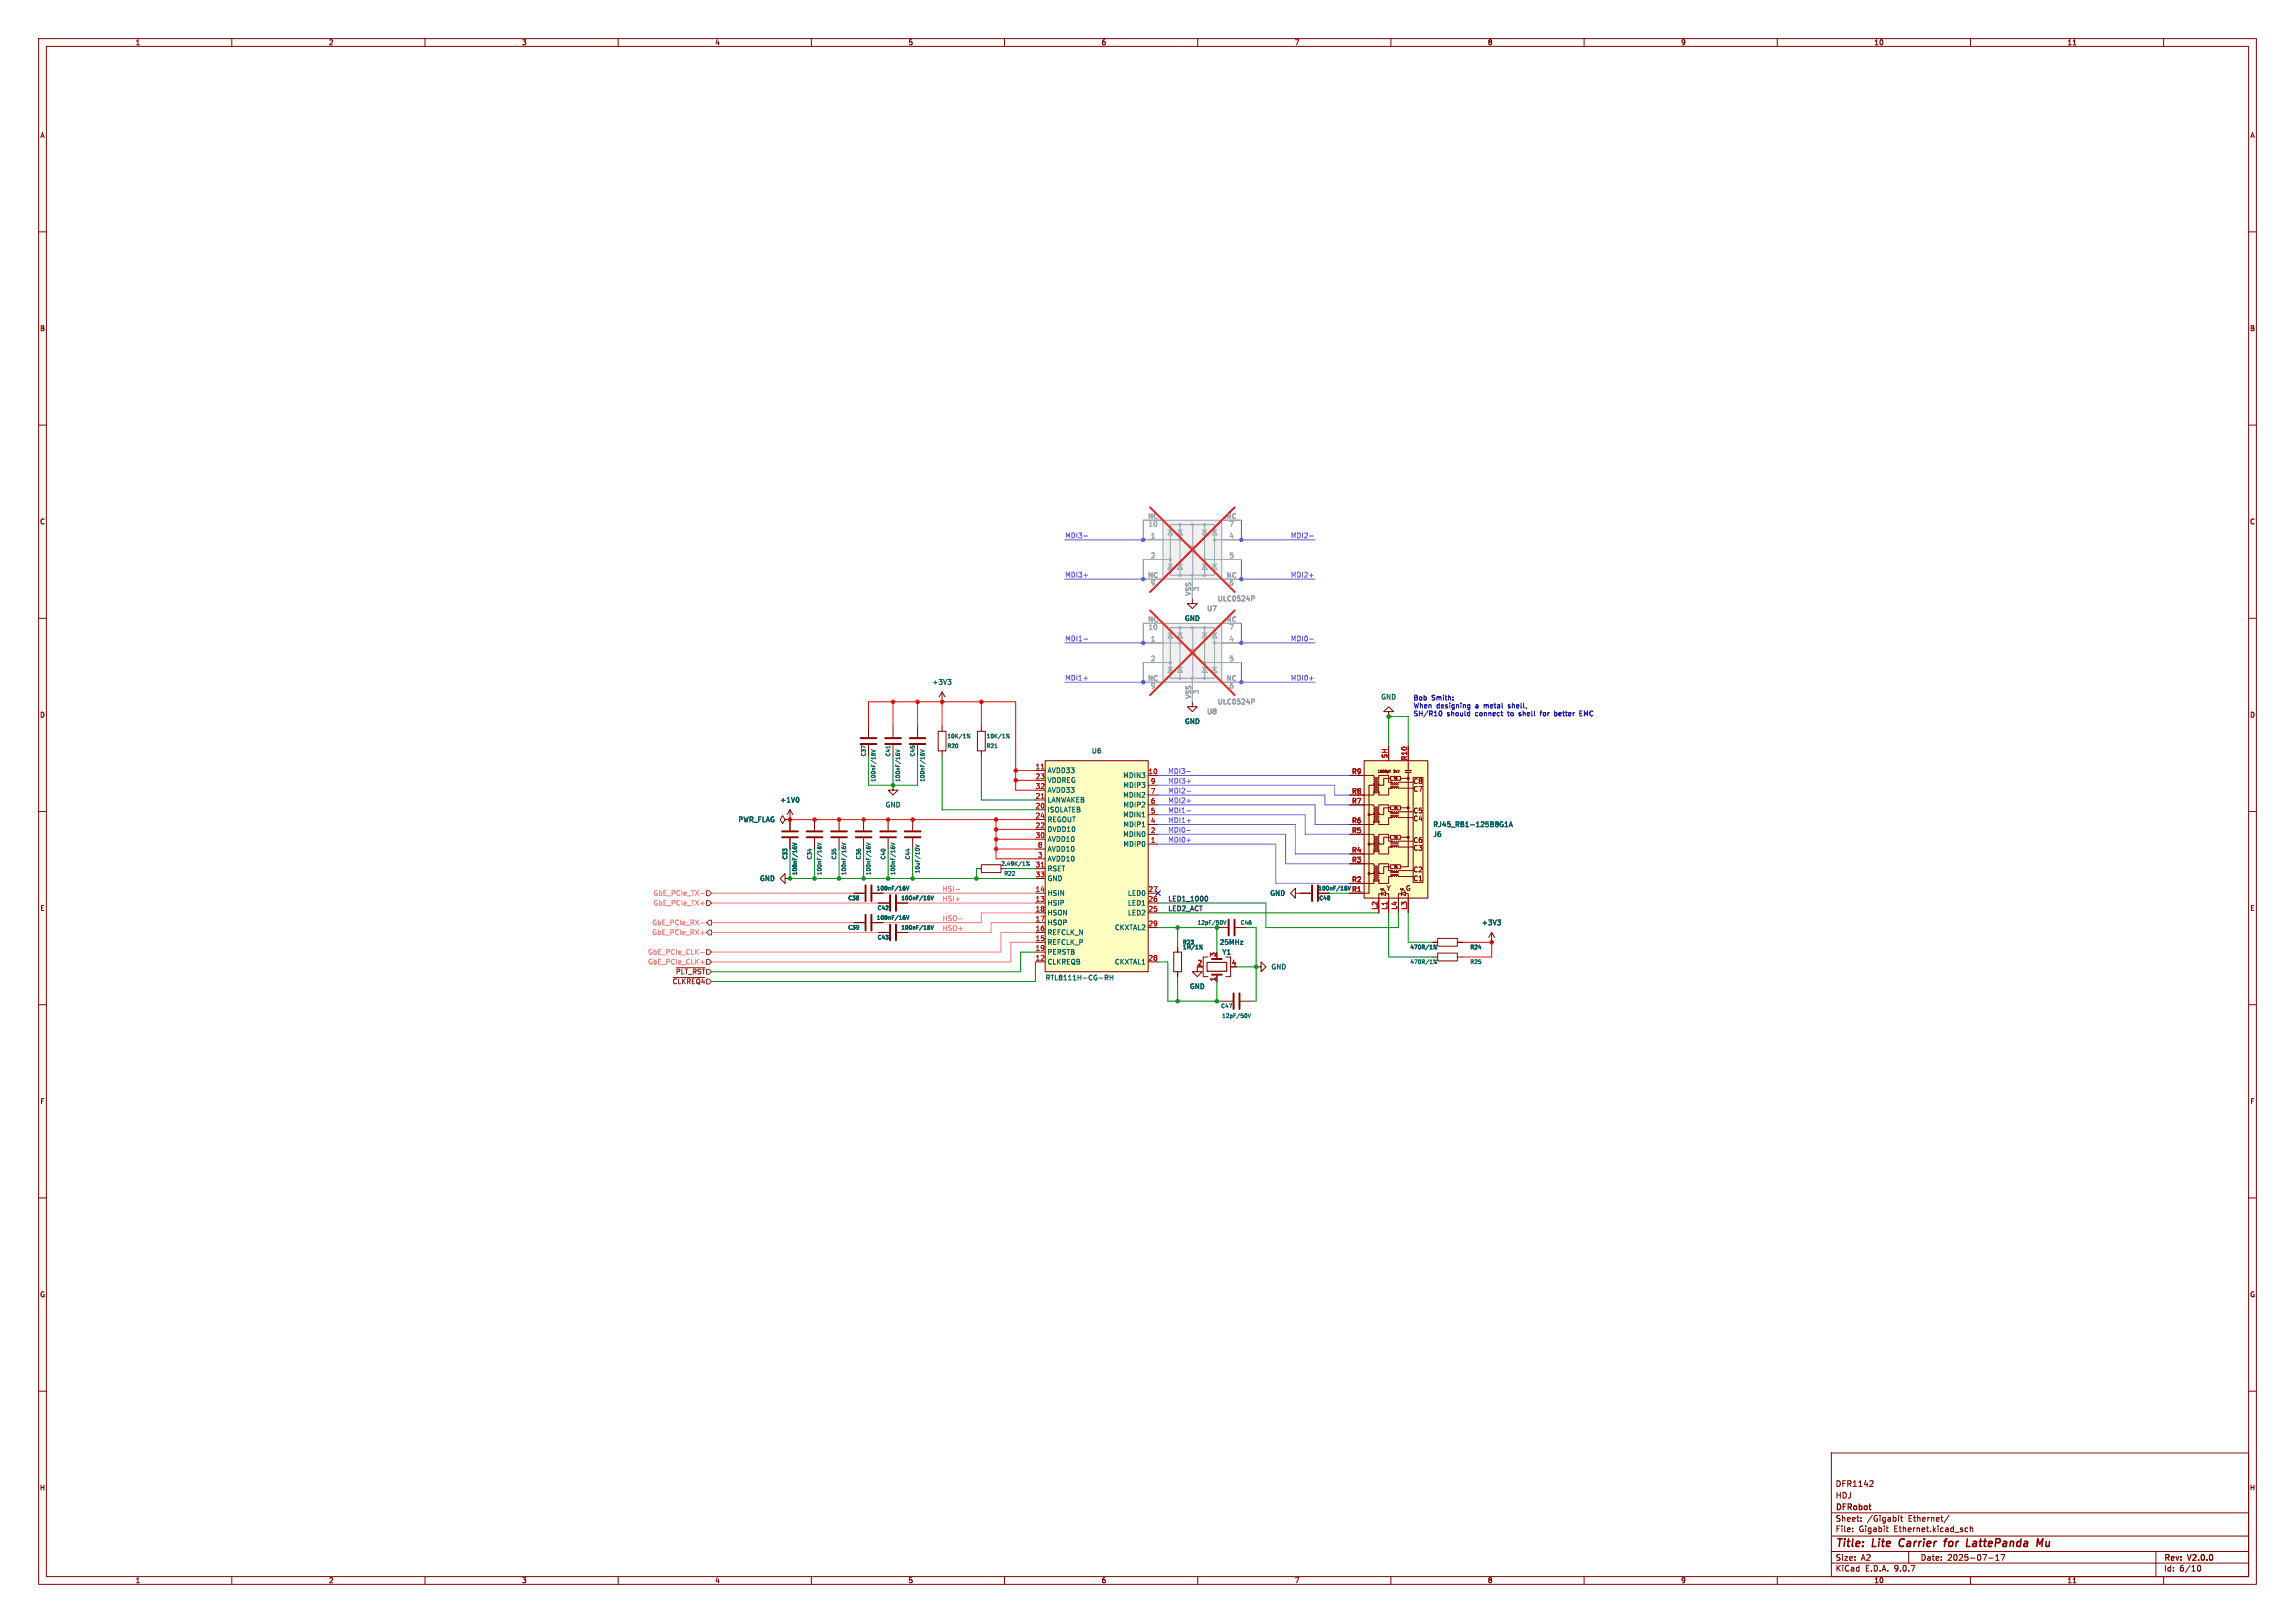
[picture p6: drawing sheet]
<svg xmlns="http://www.w3.org/2000/svg" width="594mm" height="420mm" viewBox="0 0 594 420" stroke-linecap="round" stroke-linejoin="round" font-family="sans-serif">
<defs><g id="words">
<g font-size="2.8" fill="#840000">
<text x="475" y="400.9">Title:</text>
<text x="484.7" y="400.9">Lite</text>
<text x="492.4" y="400.9">Carrier</text>
<text x="504.9" y="400.9">for</text>
<text x="511.4" y="400.9">LattePanda</text>
<text x="530.4" y="400.9">Mu</text>
</g>
<g font-size="2.1" fill="#840000">
<text x="475" y="388">HDJ</text>
<text x="475" y="385">DFR1142</text>
<text x="475" y="394">Sheet:</text>
<text x="475" y="391.2">DFRobot</text>
<text x="483.2" y="394">/Gigabit</text>
<text x="494" y="394">Ethernet/</text>
<text x="475" y="396.7">File:</text>
<text x="481.1" y="396.7">Gigabit</text>
<text x="490.2" y="396.7">Ethernet.kicad_sch</text>
<text x="475" y="406.9">KiCad</text>
<text x="475" y="404.1">Size:</text>
<text x="481.7" y="404.1">A2</text>
<text x="482.7" y="406.9">E.D.A.</text>
<text x="490.3" y="406.9">9.0.7</text>
<text x="497" y="404.1">Date:</text>
<text x="504" y="404.1">2025-07-17</text>
<text x="560" y="404.3">Rev:</text>
<text x="560" y="406.9">Id:</text>
<text x="564.1" y="406.9">6/10</text>
<text x="566.4" y="404.3">V2.0.0</text>
</g>
<g font-size="1.8" fill="#840000">
<text x="35" y="11.9">1</text>
<text x="85" y="11.9">2</text>
<text x="135" y="11.9">3</text>
<text x="185" y="11.9">4</text>
<text x="235" y="11.9">5</text>
<text x="285" y="11.9">6</text>
<text x="335" y="11.9">7</text>
<text x="385" y="11.9">8</text>
<text x="435" y="11.9">9</text>
<text x="485" y="11.9">10</text>
<text x="535" y="11.9">11</text>
<text x="10.3" y="35.9">A</text>
<text x="582.3" y="35.9">A</text>
<text x="10.3" y="85.9">B</text>
<text x="582.3" y="85.9">B</text>
<text x="10.3" y="135.9">C</text>
<text x="582.3" y="135.9">C</text>
<text x="10.3" y="185.9">D</text>
<text x="582.3" y="185.9">D</text>
<text x="365.7" y="203">C8</text>
<text x="365.7" y="205.1">C7</text>
<text x="365.7" y="212.7">C4</text>
<text x="365.7" y="210.7">C5</text>
<text x="365.7" y="220.3">C3</text>
<text x="365.7" y="218.3">C6</text>
<text x="365.7" y="225.9">C2</text>
<text x="358.8" y="230.7">Y</text>
<text x="363.8" y="230.7">G</text>
<text x="365.7" y="228.2">C1</text>
<text x="10.3" y="235.9">E</text>
<text x="582.3" y="235.9">E</text>
<text x="10.3" y="285.9">F</text>
<text x="582.3" y="285.9">F</text>
<text x="10.3" y="335.9">G</text>
<text x="582.3" y="335.9">G</text>
<text x="10.2" y="385.9">H</text>
<text x="582.2" y="385.9">H</text>
<text x="35" y="409.9">1</text>
<text x="85" y="409.9">2</text>
<text x="135" y="409.9">3</text>
<text x="185" y="409.9">4</text>
<text x="235" y="409.9">5</text>
<text x="285" y="409.9">6</text>
<text x="335" y="409.9">7</text>
<text x="385" y="409.9">8</text>
<text x="435" y="409.9">9</text>
<text x="485" y="409.9">10</text>
<text x="535" y="409.9">11</text>
</g>
<g font-size="1.8" fill="#989898">
<text x="297" y="134.4">NC</text>
<text x="317.4" y="134.4">NC</text>
<text x="297" y="149.6">NC</text>
<text x="317.4" y="149.6">NC</text>
<text x="308.4" y="154.3" transform="rotate(-90 308.4 154.3)">VSS</text>
<text x="315.1" y="155.8">ULC0524P</text>
<text x="297" y="161">NC</text>
<text x="312.3" y="158.3">U7</text>
<text x="317.4" y="161">NC</text>
<text x="297" y="176.3">NC</text>
<text x="317.4" y="176.3">NC</text>
<text x="308.4" y="180.9" transform="rotate(-90 308.4 180.9)">VSS</text>
<text x="312.3" y="185">U8</text>
<text x="315.1" y="182.5">ULC0524P</text>
</g>
<g font-size="1.8" fill="#aaa">
<text x="297.1" y="136.6">10</text>
<text x="318.1" y="136.6">7</text>
<text x="297.7" y="139.4">1</text>
<text x="318.1" y="139.4">4</text>
<text x="297.7" y="144.5">2</text>
<text x="318.1" y="144.5">5</text>
<text x="297.7" y="151.8">9</text>
<text x="310.6" y="153.1" transform="rotate(-90 310.6 153.1)">3</text>
<text x="318.1" y="151.8">6</text>
<text x="297.1" y="163.3">10</text>
<text x="297.7" y="166.1">1</text>
<text x="318.1" y="163.3">7</text>
<text x="318.1" y="166.1">4</text>
<text x="297.7" y="171.2">2</text>
<text x="318.1" y="171.2">5</text>
<text x="297.7" y="178.5">9</text>
<text x="310.6" y="179.8" transform="rotate(-90 310.6 179.8)">3</text>
<text x="318.1" y="178.5">6</text>
</g>
<g font-size="1.8" fill="#6957ff">
<text x="275.6" y="139.4">MDI3-</text>
<text x="334" y="139.4">MDI2-</text>
<text x="275.6" y="149.5">MDI3+</text>
<text x="334" y="149.5">MDI2+</text>
<text x="275.6" y="166">MDI1-</text>
<text x="334" y="166">MDI0-</text>
<text x="275.6" y="176.2">MDI1+</text>
<text x="334" y="176.2">MDI0+</text>
<text x="302.3" y="200.3">MDI3-</text>
<text x="302.3" y="202.9">MDI3+</text>
<text x="302.3" y="205.4">MDI2-</text>
<text x="302.3" y="207.9">MDI2+</text>
<text x="302.3" y="213">MDI1+</text>
<text x="302.3" y="215.6">MDI0-</text>
<text x="302.3" y="210.5">MDI1-</text>
<text x="302.3" y="218.1">MDI0+</text>
</g>
<g font-size="1.8" fill="#006464">
<text x="306.6" y="160.9">GND</text>
<text x="241.2" y="177.4">+3V3</text>
<text x="357.4" y="181.2">GND</text>
<text x="306.6" y="187.6">GND</text>
<text x="282.5" y="195.2">U6</text>
<text x="271" y="200.3">AVDD33</text>
<text x="271" y="202.8">VDDREG</text>
<text x="290.6" y="201.5">MDIN3</text>
<text x="201.8" y="207.9">+1V0</text>
<text x="229.1" y="209.1">GND</text>
<text x="271" y="205.3">AVDD33</text>
<text x="271" y="207.9">LANWAKEB</text>
<text x="290.6" y="206.6">MDIN2</text>
<text x="290.7" y="204.1">MDIP3</text>
<text x="290.7" y="209.1">MDIP2</text>
<text x="191" y="213">PWR_FLAG</text>
<text x="271" y="210.4">ISOLATEB</text>
<text x="271" y="213">REGOUT</text>
<text x="271" y="215.5">DVDD10</text>
<text x="290.6" y="211.7">MDIN1</text>
<text x="290.7" y="214.2">MDIP1</text>
<text x="370.8" y="214.2">RJ45_RB1-125B8G1A</text>
<text x="271" y="218">AVDD10</text>
<text x="271" y="220.6">AVDD10</text>
<text x="290.6" y="216.8">MDIN0</text>
<text x="290.7" y="219.3">MDIP0</text>
<text x="370.8" y="216.8">J6</text>
<text x="271" y="223.1">AVDD10</text>
<text x="271" y="225.7">RSET</text>
<text x="196.6" y="228.2">GND</text>
<text x="271" y="228.2">GND</text>
<text x="271" y="232">HSIN</text>
<text x="291.8" y="232">LED0</text>
<text x="328.7" y="232">GND</text>
<text x="271" y="234.5">HSIP</text>
<text x="271" y="237.1">HSON</text>
<text x="271" y="239.6">HSOP</text>
<text x="291.8" y="234.5">LED1</text>
<text x="291.8" y="237.1">LED2</text>
<text x="383.4" y="239.6">+3V3</text>
<text x="271" y="242.2">REFCLK_N</text>
<text x="271" y="244.7">REFCLK_P</text>
<text x="288.4" y="240.9">CKXTAL2</text>
<text x="315.6" y="244.7">25MHz</text>
<text x="271" y="247.2">PERSTB</text>
<text x="271" y="249.8">CLKREQB</text>
<text x="288.4" y="249.8">CKXTAL1</text>
<text x="316.2" y="247.2">Y1</text>
<text x="328.9" y="251.1">GND</text>
<text x="270.5" y="253.9">RTL8111H-CG-RH</text>
<text x="307.8" y="256.1">GND</text>
</g>
<g font-size="1.8" fill="#0000c2">
<text x="365.8" y="181.4">Bob</text>
<text x="365.8" y="183.5">When</text>
<text x="365.8" y="185.5">SH/R10</text>
<text x="370.5" y="181.4">Smith:</text>
<text x="371.8" y="183.5">designing</text>
<text x="374.5" y="185.5">should</text>
<text x="382" y="185.5">connect</text>
<text x="382" y="183.5">a</text>
<text x="384.3" y="183.5">metal</text>
<text x="390.6" y="185.5">to</text>
<text x="390.8" y="183.5">shell,</text>
<text x="393.6" y="185.5">shell</text>
<text x="399.4" y="185.5">for</text>
<text x="403.2" y="185.5">better</text>
<text x="409.9" y="185.5">EMC</text>
</g>
<g font-size="1.8" fill="#a90000">
<text x="359.2" y="196.3" transform="rotate(-90 359.2 196.3)">SH</text>
<text x="364.2" y="196.9" transform="rotate(-90 364.2 196.9)">R10</text>
<text x="267.9" y="199.1">11</text>
<text x="267.9" y="201.7">23</text>
<text x="297.1" y="200.4">10</text>
<text x="297.7" y="202.9">9</text>
<text x="349.8" y="200.4">R9</text>
<text x="267.9" y="204.2">32</text>
<text x="267.9" y="206.8">21</text>
<text x="267.9" y="209.3">20</text>
<text x="297.7" y="205.5">7</text>
<text x="297.7" y="208">6</text>
<text x="349.8" y="208">R7</text>
<text x="349.8" y="205.5">R8</text>
<text x="267.9" y="211.8">24</text>
<text x="267.9" y="214.4">22</text>
<text x="297.7" y="210.6">5</text>
<text x="297.7" y="213.1">4</text>
<text x="297.7" y="215.6">2</text>
<text x="349.8" y="215.6">R5</text>
<text x="349.8" y="213.1">R6</text>
<text x="267.9" y="216.9">30</text>
<text x="268.5" y="219.5">8</text>
<text x="268.5" y="222">3</text>
<text x="297.7" y="218.2">1</text>
<text x="349.8" y="220.7">R4</text>
<text x="267.9" y="224.5">31</text>
<text x="267.9" y="227.1">33</text>
<text x="349.8" y="223.3">R3</text>
<text x="267.9" y="230.9">14</text>
<text x="267.9" y="233.4">13</text>
<text x="297.1" y="230.9">27</text>
<text x="297.1" y="233.4">26</text>
<text x="349.8" y="230.9">R1</text>
<text x="349.8" y="228.3">R2</text>
<text x="267.9" y="236">18</text>
<text x="267.9" y="238.5">17</text>
<text x="297.1" y="236">25</text>
<text x="297.1" y="239.8">29</text>
<text x="356.6" y="235.5" transform="rotate(-90 356.6 235.5)">L2</text>
<text x="359.2" y="235.5" transform="rotate(-90 359.2 235.5)">L1</text>
<text x="361.7" y="235.5" transform="rotate(-90 361.7 235.5)">L4</text>
<text x="364.2" y="235.5" transform="rotate(-90 364.2 235.5)">L3</text>
<text x="267.9" y="241">16</text>
<text x="267.9" y="243.6">15</text>
<text x="267.9" y="246.1">19</text>
<text x="267.9" y="248.7">12</text>
<text x="297.1" y="248.7">28</text>
<text x="309.8" y="249.9">2</text>
<text x="314.7" y="247.7" transform="rotate(-90 314.7 247.7)">3</text>
<text x="318.7" y="249.9">4</text>
<text x="314.7" y="254.1" transform="rotate(-90 314.7 254.1)">1</text>
</g>
<g font-size="1.8" fill="#ff7879">
<text x="169" y="232">GbE_PCIe_TX-</text>
<text x="243.8" y="233.3">HSI+</text>
<text x="243.8" y="230.8">HSI-</text>
<text x="168.7" y="239.6">GbE_PCIe_RX-</text>
<text x="169" y="234.5">GbE_PCIe_TX+</text>
<text x="243.8" y="238.4">HSO-</text>
<text x="168.7" y="242.2">GbE_PCIe_RX+</text>
<text x="243.8" y="241">HSO+</text>
<text x="167.6" y="247.2">GbE_PCIe_CLK-</text>
<text x="167.6" y="249.8">GbE_PCIe_CLK+</text>
</g>
<g font-size="1.8" fill="#0f0f0f">
<text x="302.3" y="233.3">LED1_1000</text>
<text x="302.3" y="235.9">LED2_ACT</text>
</g>
<g font-size="1.8" fill="#725600">
<text x="174" y="254.9">~{CLKREQ4}</text>
<text x="174.8" y="252.3">~{PLT_RST}</text>
</g>
<g font-size="1.4" fill="#006464">
<text x="245.1" y="191.2">10K/1%</text>
<text x="255.2" y="191.2">10K/1%</text>
<text x="224.2" y="195.9" transform="rotate(-90 224.2 195.9)">C37</text>
<text x="230.6" y="195.9" transform="rotate(-90 230.6 195.9)">C41</text>
<text x="236.9" y="195.9" transform="rotate(-90 236.9 195.9)">C45</text>
<text x="245.1" y="193.8">R20</text>
<text x="255.2" y="193.8">R21</text>
<text x="226.8" y="202.5" transform="rotate(-90 226.8 202.5)">100nF/16V</text>
<text x="233.1" y="202.5" transform="rotate(-90 233.1 202.5)">100nF/16V</text>
<text x="239.5" y="202.5" transform="rotate(-90 239.5 202.5)">100nF/16V</text>
<text x="203.9" y="222.6" transform="rotate(-90 203.9 222.6)">C33</text>
<text x="206.5" y="226.6" transform="rotate(-90 206.5 226.6)">100nF/16V</text>
<text x="210.3" y="222.6" transform="rotate(-90 210.3 222.6)">C34</text>
<text x="212.8" y="226.6" transform="rotate(-90 212.8 226.6)">100nF/16V</text>
<text x="216.6" y="222.6" transform="rotate(-90 216.6 222.6)">C35</text>
<text x="219.2" y="226.6" transform="rotate(-90 219.2 226.6)">100nF/16V</text>
<text x="223" y="222.6" transform="rotate(-90 223 222.6)">C36</text>
<text x="225.5" y="226.6" transform="rotate(-90 225.5 226.6)">100nF/16V</text>
<text x="229.3" y="222.6" transform="rotate(-90 229.3 222.6)">C40</text>
<text x="231.9" y="226.6" transform="rotate(-90 231.9 226.6)">100nF/16V</text>
<text x="235.7" y="222.6" transform="rotate(-90 235.7 222.6)">C44</text>
<text x="238.2" y="226.1" transform="rotate(-90 238.2 226.1)">10uF/10V</text>
<text x="259" y="224.2">2.49K/1%</text>
<text x="259.8" y="226.8">R22</text>
<text x="219.4" y="233.1">C38</text>
<text x="226.8" y="230.6">100nF/16V</text>
<text x="233.1" y="233.1">100nF/16V</text>
<text x="341.1" y="230.6">100nF/16V</text>
<text x="341.3" y="233.1">C48</text>
<text x="226.8" y="238.2">100nF/16V</text>
<text x="227" y="235.7">C42</text>
<text x="309.8" y="239.5">12pF/50V</text>
<text x="321" y="239.5">C46</text>
<text x="219.4" y="240.8">C39</text>
<text x="227" y="243.3">C43</text>
<text x="233.1" y="240.8">100nF/16V</text>
<text x="306" y="244.6">R23</text>
<text x="306" y="245.8">1M/1%</text>
<text x="364.9" y="245.8">470R/1%</text>
<text x="380.4" y="245.8">R24</text>
<text x="364.9" y="249.6">470R/1%</text>
<text x="380.4" y="249.6">R25</text>
<text x="315.9" y="261.1">C47</text>
<text x="316.2" y="263.6">12pF/50V</text>
</g>
<g font-size=".9" fill="#840000">
<text x="356.4" y="200.2">1000pF</text>
<text x="360.8" y="200.2">2kV</text>
</g>
<g font-size=".7" fill="#840000">
<text x="360.5" y="201.9">75</text>
<text x="360.5" y="209.5">75</text>
<text x="360.5" y="217.1">75</text>
<text x="360.5" y="224.8">75</text>
</g>
</g></defs>
<g fill="none" stroke="#840000" stroke-width=".26">
<path d="M10 10h574v400h-574zM12 12h570v396h-570zM60 10v2M110 10v2M160 10v2M210 10v2M260 10v2M310 10v2M360 10v2M410 10v2M460 10v2M510 10v2"/>
<path d="M536.6 11.6h.7M560 10v2M10 60h2M582 60h2M10 110h2M582 110h2M10 160h2M243.8 179.1l-.7 1.2M243.8 179.1l.8 1.2M243.8 179.1v2.5M582 160h2M10 210h2"/>
<path d="M204.5 209.6l-.8 1.2M204.5 209.6l.7 1.2M204.5 209.6v2.5M223.5 212.1v2.8M223.5 216.9v2.8M229.9 212.1v2.8M229.9 216.9v2.8M236.2 212.1v2.8M236.2 216.9v2.8M582 210h2M203.2 227.3v1.3l-1.3-1.3 1.3-1.2v1.2h1.3M221 238.8h2.8"/>
<path d="M225.8 238.8h2.8M227.3 233.7h2.8M232.2 233.7h2.7M335.3 231.1v1.3l-1.3-1.3 1.3-1.2v1.2h4M341.4 231.1h2.8M227.3 241.3h2.8M232.2 241.3h2.7M325.1 250.2h1.3v1.3l1.3-1.3-1.3-1.3v1.3M10 260h2M582 260h2M10 310h2M582 310h2"/>
<path d="M10 360h2M474 376h108v32h-108zM582 360h2M474 397.5h108M474 391.5h108M479.5 396.2v.2M479.5 395.4v.2M481.7 393.5v.2M481.7 392.7v.2M484.5 383.2l.3 .3-.1 .3-.8 .9h.9M488.2 395.4h.5M488.4 396.2l.3 .2"/>
<path d="M491.4 392.2v.1M491.4 392.7v1M491.9 392.7h.6M492.1 392.2v1.3l.4 .2M504.5 392.1l-1.3 1.9M508.6 396.1l.3 .3 .4-.1M509.3 395.4h-.4l-.3 .3M510 395.5l.5-.1 .1 1M510 394.9v1.5M60 408v2M110 408v2M160 408v2"/>
<path d="M210 408v2M260 408v2M310 408v2M360 408v2M410 408v2M460 408v2M474 404.5h108M474 401.5h108M494 401.5v3M510 408v2M514.7 403.2h1.2M516.5 403.8h.9"/>
<path d="M516.5 402.7l.5-.4v1.5M517.9 402.3h1l-.7 1.5M536.6 409.6h.7M558 401.5v6.5M560 408v2M568.7 405.6l.4-.5a.8 .8 0 0 1 .5 .7 .8 .8 0 0 1-.5 .8l-.4-.6"/>
</g>
<path d="M491.9 398.5l-.3 .8 .2 .8M503.1 398.9h.8M504 398.2l-.5 .3-.2 1.7M510.9 399.4l-.3 .3 .2 .5M527.4 398.2l.5 1.4 .8-1.4-.2 2M529.6 398.9l-.1 1 .2 .3M509 400.2h.9" fill="none" stroke="#840000" stroke-width=".4"/>
<g fill="none" stroke="#006464" stroke-width=".26">
<path d="M245.4 175.8h.7l-.4 .5M245.9 176.3l.2 .3-.2 .5M206.5 206.3a.79 .79 0 0 1 0 1.3M224.2 219.2v.2M224.2 218.1l1 .4-1 .3M225.1 219.1h-.4l-.1 .4M225.1 219.1l.1 .1M225.2 219.2v.3M230.6 219.2v.2M230.6 218.1l1 .4-1 .3M231.5 219.1v.1M231.5 219.1h-.4l-.1 .4"/>
<path d="M231.5 219.2l.1 .3M236.9 218.6l1 .3-1 .4M237 219.7h.8M233.9 237.3l.4 .2v.3l-.4 .1M234 236.9h.2M234.6 236.9l.3 1 .4-1M240.3 232.2l.4 .2-.1 .4-.3 .1M240.3 239.9h.3M240.4 239.5h.2M240.4 231.9h.2M240.6 239.9v.1M240.6 240v.4l-.3 .1"/>
<path d="M240.9 239.5l.4 1 .3-1M240.9 231.9l.4 1 .3-1M348.2 229.7l.4 .2v.3l-.4 .1M348.3 229.3h.2M348.9 229.3l.3 1 .4-1"/>
</g>
<g fill="none" stroke="#840000" stroke-width=".51">
<path d="M221.5 216.7h4.1M221.5 215.1h4.1M227.8 216.7h4.1M227.8 215.1h4.1M234.2 216.7h4.1M234.2 215.1h4.1M224 236.7v4.1M225.6 236.7v4.1M230.4 231.6v4.1M230.4 239.3v4M231.9 231.6v4.1M231.9 239.3v4"/>
<path d="M339.6 229.1v4.1M341.1 229.1v4.1"/>
</g>
<path d="M301 134.6h15.2v15.3h-15.2z" fill="#f0f0f0"/>
<g fill="none" stroke="#a1a1a1" stroke-width=".26">
<path d="M295.9 139.7h9.5M295.9 134.6h5.1M301 134.6h15.2v15.3h-15.2zM302.3 137.2h1.2M302.9 135.8h11.4v13h-11.4zM302.9 137.2l.6 1.2h-1.2zM304.8 137.2h1.3M305.4 137.2l.7 1.2h-1.3zM305.4 135.8v13M308.7 135.8v13M311.1 137.2h1.3M311.8 137.2l.6 1.2h-1.3z"/>
<path d="M311.8 135.8v13M313.7 137.2h1.3M314.3 137.2l.7 1.2h-1.3zM314.3 139.7h7M316.2 134.6h5.1M295.9 144.8h7M295.9 149.9h5.1M302.3 146.1h1.2M302.9 146.1l.6 1.2h-1.2zM304.8 146.1h1.3M305.4 146.1l.7 1.2h-1.3zM308.6 148.8v6.1"/>
<path d="M308.7 141.4l.7 1.2h-1.3zM309.8 141.1l-.4 .3h-1.3l-.4 .2M311.1 146.1h1.3M311.8 146.1l.6 1.2h-1.3zM311.8 144.8h9.5M313.7 146.1h1.3M314.3 146.1l.7 1.2h-1.3zM316.2 149.9h5.1"/>
</g>
<g fill="#a1a1a1" stroke="#a1a1a1" stroke-width=".26">
<circle cx="302.9" cy="144.8" r=".28"/>
<circle cx="305.4" cy="135.8" r=".28"/>
<circle cx="305.4" cy="139.7" r=".28"/>
<circle cx="305.4" cy="148.8" r=".28"/>
<circle cx="308.6" cy="135.8" r=".28"/>
<circle cx="308.6" cy="148.8" r=".28"/>
<circle cx="311.8" cy="135.8" r=".28"/>
<circle cx="311.8" cy="144.8" r=".28"/>
<circle cx="311.8" cy="148.8" r=".28"/>
<circle cx="314.3" cy="139.7" r=".28"/>
</g>
<path d="M323.9 154.2h.5l.3 .3-.2 .4h-.6" fill="none" stroke="#989898" stroke-width=".26"/>
<path d="M297.7 131.3l21.9 21.9M319.6 131.3l-21.9 21.9" fill="none" stroke="#e12e31" stroke-width=".46"/>
<path d="M224 229.1v4.1M225.6 229.1v4.1" fill="none" stroke="#840000" stroke-width=".51"/>
<path d="M308.6 154.9v1.3h1.3l-1.3 1.3-1.3-1.3h1.3M242.8 189.2h2.1v5.1h-2.1zM243.8 188v1.2M243.8 194.3v1.3M253 189.2h2v5.1h-2zM254 188v1.2M254 194.3v1.3M221 231.1h2.8M225.8 231.1h2.8" fill="none" stroke="#840000" stroke-width=".26"/>
<g fill="none" stroke="#006464" stroke-width=".26">
<path d="M250.3 190l.3 .1-.3 .1M251.1 190l-.8 1M257.5 193.5h.6M260.5 190l.2 .1-.2 .1M261.2 190l-.7 1M233.9 229.7l.3 .1M234 229.3h.2M234.2 229.8h.1M234.3 229.8v.4l-.4 .1M234.6 229.3l.3 1 .4-1"/>
<circle cx="250.9" cy="190.8" r=".14"/>
<circle cx="261.1" cy="190.8" r=".14"/>
</g>
<path d="M270.5 196.9h26.7v54.6h-26.7z" fill="#ffffc2"/>
<g fill="none" stroke="#840000" stroke-width=".26">
<path d="M268 199.4h2.5M270.5 196.9h26.7v54.6h-26.7zM268 201.9h2.5M268 204.5h2.5M268 207h2.5M268 209.6h2.5M268 212.1h2.5M268 214.6h2.5M268 217.2h2.5M268 219.7h2.5M297.2 200.7h2.5M297.2 203.2h2.5"/>
<path d="M297.2 205.7h2.5M297.2 208.3h2.5M297.2 210.8h2.5M297.2 213.4h2.5M297.2 215.9h2.5M297.2 218.4h2.5M268 222.3h2.5M268 224.8h2.5M268 227.3h2.5M268 231.1h2.5M268 233.7h2.5M268 236.2h2.5"/>
<path d="M268 238.8h2.5M297.2 231.1h2.5M297.2 233.7h2.5M297.2 236.2h2.5M268 241.3h2.5M268 243.8h2.5M268 246.4h2.5M268 248.9h2.5M297.2 248.9h2.5M297.2 240h2.5"/>
</g>
<path d="M269.5 199h.7M269.5 206.6h.7M269.5 224.4h.7" fill="none" stroke="#a90000" stroke-width=".26"/>
<path d="M286 253l.6-.1 .1-.4-.7-.2v1.3M286.3 253l.5 .6M287.3 252.3v1.3M287.3 252.9h.7M288 252.3v1.3" fill="none" stroke="#006464" stroke-width=".26"/>
<path d="M301 161.3h15.2v15.2h-15.2z" fill="#f0f0f0"/>
<g fill="none" stroke="#a1a1a1" stroke-width=".26">
<path d="M295.9 166.4h9.5M295.9 171.5h7M295.9 161.3h5.1M295.9 176.5h5.1M301 161.3h15.2v15.2h-15.2zM302.3 163.8h1.2M302.3 172.7h1.2M302.9 162.4h11.4v13.1h-11.4zM302.9 163.8l.6 1.3h-1.2zM302.9 172.7l.6 1.3h-1.2zM304.8 163.8h1.3M304.8 172.7h1.3"/>
<path d="M305.4 163.8l.7 1.3h-1.3zM305.4 172.7l.7 1.3h-1.3zM305.4 162.4v13.1M308.6 175.5v6.1M308.7 168l.7 1.3h-1.3zM308.7 162.4v13.1M309.8 167.8l-.4 .2h-1.3l-.4 .3M311.1 163.8h1.3M311.1 172.7h1.3M311.8 163.8l.6 1.3h-1.3zM311.8 172.7l.6 1.3h-1.3zM311.8 162.4v13.1"/>
<path d="M311.8 171.5h9.5M313.7 163.8h1.3M313.7 172.7h1.3M314.3 163.8l.7 1.3h-1.3zM314.3 172.7l.7 1.3h-1.3zM314.3 166.4h7M316.2 161.3h5.1M316.2 176.5h5.1"/>
</g>
<g fill="#a1a1a1" stroke="#a1a1a1" stroke-width=".26">
<circle cx="302.9" cy="171.5" r=".28"/>
<circle cx="305.4" cy="162.4" r=".28"/>
<circle cx="305.4" cy="166.4" r=".28"/>
<circle cx="305.4" cy="175.5" r=".28"/>
<circle cx="308.6" cy="162.4" r=".28"/>
<circle cx="308.6" cy="175.5" r=".28"/>
<circle cx="311.8" cy="162.4" r=".28"/>
<circle cx="311.8" cy="171.5" r=".28"/>
<circle cx="311.8" cy="175.5" r=".28"/>
<circle cx="314.3" cy="166.4" r=".28"/>
</g>
<path d="M323.9 180.9h.5l.3 .3-.2 .3-.6 .1" fill="none" stroke="#989898" stroke-width=".26"/>
<path d="M297.7 158l21.9 21.9M319.6 158l-21.9 21.9" fill="none" stroke="#e12e31" stroke-width=".46"/>
<g fill="none" stroke="#840000" stroke-width=".26">
<path d="M224.8 188v2.8M224.8 192.8v2.8M231.1 188v2.8M231.1 192.8v2.8M237.5 188v2.8M237.5 192.8v2.8M308.6 181.6v1.3h1.3l-1.3 1.3-1.3-1.3h1.3M359.4 184.2h1.3l-1.3-1.3-1.3 1.3h1.3v1.2M203.2 212.1l-.6-1-.7 1 .7 1 .6-1h1.3M204.5 212.1h.1M204.5 212.1v2.8M204.5 216.9v2.8"/>
<path d="M210.8 212.1v2.8M210.8 216.9v2.8M217.2 212.1v2.8M217.2 216.9v2.8M231.1 203.2v1.3h-1.2l1.2 1.2 1.3-1.2h-1.3M252.7 224.8h1.3M254 223.8h5.1v2h-5.1zM259.1 224.8h1.2M303.8 246.4h2v5.1h-2zM304.8 245.1v1.3M304.8 251.5v1.2M309.9 250.2v1.3h-1.3l1.3 1.2 1.2-1.2h-1.2"/>
<path d="M311.1 250.2h.3M312.7 247.7h-1.3v5h1.3M315 252.2v1.8M315 240h2.8M316.2 259.1h2.8M317.2 247.7h1.3v5h-1.3M319.8 240h2.8M321.1 259.1h2.7M370.8 243.8h1.3M372.1 242.8h5.1v2.1h-5.1zM377.2 243.8h1.3"/>
</g>
<g fill="none" stroke="#840000" stroke-width=".51">
<path d="M222.8 192.5h4M222.8 191h4M229.1 192.5h4.1M229.1 191h4.1M235.5 192.5h4M235.5 191h4M202.4 216.7h4.1M202.4 215.1h4.1M208.8 216.7h4.1M208.8 215.1h4.1M215.1 216.7h4.1M215.1 215.1h4.1"/>
<path d="M318 238v4.1M319.5 238v4.1M313.7 252.2h2.5M313.7 248.2h2.5M319.3 257v4.1M320.8 257v4.1"/>
</g>
<g fill="none" stroke="#006464" stroke-width=".26">
<path d="M225.5 195v.2M225.5 194l1 .3-1 .4M225.9 195.3l.2-.3h.3l.1 .3M230.3 193v.6M231.9 195v.2M231.9 194l1 .3-1 .4M232.2 195.3l.2-.3h.4l.1 .3M238.2 195v.2M238.2 194l1 .3-1 .4M238.6 195.3l.2-.3h.3l.1 .3M205.2 219.2v.2M205.2 218.1l1 .4-1 .3"/>
<path d="M205.6 219.5l.2-.4h.3l.1 .4M211.5 219.2v.2M211.5 218.1l1 .4-1 .3M211.9 219.5l.2-.4h.3l.1 .4M217.9 219.2v.2M217.9 218.1l1 .4-1 .3M218.3 219.5l.2-.4h.3l.1 .4M266.4 223l-.7 1M316.3 238.3v.8M316.7 238.2l.3 1 .3-1M311.2 244.6l-.8 1M371.8 244.6l-.7 1"/>
<path d="M322.6 262.4v.8M323 262.3l.3 1 .4-1"/>
<circle cx="265.8" cy="223.1" r=".14"/>
<circle cx="266.3" cy="223.8" r=".14"/>
<circle cx="311.1" cy="245.4" r=".14"/>
<circle cx="371.2" cy="244.7" r=".14"/>
<circle cx="371.7" cy="245.4" r=".14"/>
</g>
<path d="M312.4 249h5.1v2.3h-5.1z" fill="none" stroke="#840000" stroke-width=".3"/>
<path d="M353.1 196.9h16.5v35.5h-16.5z" fill="#ffffc2"/>
<g fill="#840000" stroke="#840000" stroke-width=".26">
<circle cx="364.5" cy="216.7" r=".25"/>
<circle cx="364.5" cy="209" r=".25"/>
<circle cx="364.5" cy="201.4" r=".25"/>
<circle cx="354.3" cy="226.1" r=".25"/>
<circle cx="354.3" cy="218.4" r=".25"/>
<circle cx="354.3" cy="210.8" r=".25"/>
<circle cx="360.2" cy="226.8" r=".08"/>
<circle cx="360.2" cy="225.3" r=".08"/>
<circle cx="360.2" cy="219.2" r=".08"/>
<circle cx="360.2" cy="217.7" r=".08"/>
<circle cx="360.2" cy="211.6" r=".08"/>
<circle cx="360.2" cy="210" r=".08"/>
<circle cx="360.2" cy="204" r=".08"/>
<circle cx="360.2" cy="202.4" r=".08"/>
<circle cx="356.9" cy="227.8" r=".08"/>
<circle cx="356.9" cy="225.8" r=".08"/>
<circle cx="356.9" cy="220.2" r=".08"/>
<circle cx="356.9" cy="218.2" r=".08"/>
<circle cx="356.9" cy="212.6" r=".08"/>
<circle cx="356.9" cy="210.6" r=".08"/>
<circle cx="356.9" cy="205" r=".08"/>
<circle cx="356.9" cy="202.9" r=".08"/>
<circle cx="355.6" cy="227.8" r=".08"/>
<circle cx="355.6" cy="225.8" r=".08"/>
<circle cx="355.6" cy="220.2" r=".08"/>
<circle cx="355.6" cy="218.2" r=".08"/>
<circle cx="355.6" cy="212.6" r=".08"/>
<circle cx="355.6" cy="210.6" r=".08"/>
<circle cx="355.6" cy="205" r=".08"/>
<circle cx="355.6" cy="202.9" r=".08"/>
</g>
<g fill="none" stroke="#840000" stroke-width=".26">
<path d="M353.1 196.9h16.5v35.5h-16.5zM359.4 193v3.9M359.7 199.6h.2M360 199.3h-.3v.6M364.5 199.9v24.4h-2M364.5 193v6.4M204.5 212.1h.1M204.5 212.1v2.8M204.5 216.9v2.8M349.2 215.9h6.4v.5l.3 .2-.3 .3 .3 .2-.3 .3 .3 .3-.3 .2 .3 .3-.3 .2M349.2 208.3h6.4v.5l.3 .2-.3 .3M349.2 200.7h6.4v.5l.3 .2-.3 .3 .3 .2-.3 .3 .3 .2-.3 .3"/>
<path d="M354.3 218.4h1.3M354.3 210.8h1.3M355.6 218.4l.2 .2-.2 .3 .3 .3-.3 .3 .3 .2-.3 .3 .3 .2-.3 .3v.5h-6.4M355.6 210.8l.2 .2-.2 .3 .3 .3-.3 .2 .3 .3-.3 .2 .3 .3-.3 .3v.5h-6.4M355.6 209.3l.2 .2-.2 .3 .2 .3-.2 .2 .3 .3-.3 .2M355.6 203.2l.2 .2-.2 .3 .3 .2-.3 .3 .3 .2-.3 .3 .3 .3-.3 .2v.5h-6.4M355.6 202.7l.3 .3-.3 .2M355.6 203.2h-1.3v27.9h-5.1M356.1 201.2v4M356.1 208.8v4.1M356.1 216.4v4.1M356.4 201.2v4"/>
<path d="M356.4 208.8v4.1M356.4 216.4v4.1M356.9 218.4l-.3 .3 .3 .2-.3 .3 .3 .3-.3 .2 .3 .3-.3 .2 .3 .3v.5h2.5v-1.8h.5l.2-.2 .3 .2 .3-.3 .2 .3 .3-.3 .2 .3 .3-.3 .2 .3h3.9M356.9 210.8l-.3 .3 .3 .2-.3 .3 .3 .2-.3 .3 .3 .2-.3 .3 .3 .3v.5h2.5v-1.8h.5l.2-.3 .3 .3 .3-.3 .2 .3 .3-.3 .2 .3 .3-.3 .2 .3h3.9M356.9 203.2l-.3 .2 .3 .3-.3 .3 .3 .2-.3 .2 .3 .3-.3 .3 .3 .2v.5h2.5v-1.7h.5l.2-.3 .3 .3 .3-.3 .2 .3 .3-.3 .2 .3 .3-.3 .2 .3h3.9M356.9 202.7l-.3 .2 .3 .3M359.9 216.2h2.6v1h-2.6zM359.9 208.5h2.6v1.1h-2.6zM359.9 200.9h2.6v1h-2.6zM359.9 216.7h-1.8v1.7h-1.2M359.9 209h-1.8v1.8h-1.2M359.9 201.4h-1.8v1.8h-1.2"/>
<path d="M359.9 218.2h2M359.9 210.6h2M359.9 202.9h2M359.9 218.7h2M359.9 211.1h2M359.9 203.5h2M360.8 216.4h.3l-.2 .5M360.8 208.8h.3l-.2 .5M360.8 201.1h.3l-.2 .5M361.5 201.4v.2M361.5 209l.1 .2M361.5 216.6v.3"/>
<path d="M361.6 216.4h-.3v.2M361.6 208.8h-.3v.2M361.6 209.2h-.1M361.6 201.1h-.3v.3M361.6 209.2h.1M362.5 201.4h2M362.5 216.7h2M362.5 209h2M365.8 201.2h2.5v27.1h-2.5zM365.8 217.7h-3.9l-.2 .2-.3-.2-.1 .2-.4-.2-.3 .2-.2-.2-.3 .2-.2-.2h-.5v-1.8h-2.5v.5l-.3 .3 .3 .2-.3 .2 .3 .3-.3 .2 .3 .3-.3 .3 .3 .2M365.8 210.1h-3.9l-.2 .2-.3-.2-.1 .2-.4-.2-.3 .2-.2-.2-.3 .2-.2-.2h-.5v-1.8h-2.5v.5l-.3 .2 .3 .3-.3 .2 .3 .3-.3 .2 .3 .3-.3 .3 .3 .2M365.8 202.4h-3.9l-.2 .3-.3-.3-.1 .3-.4-.3-.3 .3-.2-.3-.3 .3-.2-.3h-.5v-1.7h-2.5v.5l-.3 .2 .3 .3-.3 .2 .3 .3-.3 .3 .3 .2"/>
<path d="M221 231.1h2.8M221 238.8h2.8M225.8 231.1h2.8M225.8 238.8h2.8M227.3 233.7h2.8M232.2 233.7h2.7M336.5 231.1h2.8M341.4 231.1h2.8M349.2 223.5h6.4v.5l.3 .3-.3 .2 .3 .3-.3 .2 .3 .3-.3 .3 .3 .2-.3 .3M354.3 226.1h1.3M355.6 226.1l.2 .1-.2 .4 .3 .2-.3 .3 .3 .2-.3 .3 .3 .2-.3 .3v.5h-6.4M356.1 224v4.1"/>
<path d="M356.4 224v4.1M356.9 226.1l-.3 .2 .3 .3-.3 .2 .3 .3-.3 .2 .3 .3-.3 .2 .3 .3v.5h2.5v-1.8h.5l.2-.2 .3 .2 .3-.2 .2 .2 .3-.2 .2 .2 .3-.2 .2 .2h3.9M357.4 230l.5 .5M357.6 231.3l1-.5v1zM357.6 230h-.2v.3M357.6 231.3h-.7v4.9M357.6 230.8v1M357.9 230l.5 .5M358.1 230h-.2v.3M358.6 231.3h.8v4.9M359.9 223.8h2.6v1h-2.6zM359.9 224.3h-1.8v1.8h-1.2"/>
<path d="M359.9 225.8h2M359.9 226.3h2M360.8 224h.3l-.2 .5M361.5 224.2h.1M361.6 224h-.3v.2M361.6 224.2v.1M361.6 224.3l-.1 .2M362.5 230l.5 .5M362.7 231.3l1-.5v1zM362.7 230h-.2v.3M362.7 231.3h-.8v4.9M362.7 230.8v1"/>
<path d="M363 230l.5 .5M363.2 230h-.2v.3M363.7 231.3h.8v4.9M365.8 225.3h-3.9l-.2 .3-.3-.3-.1 .2-.4-.2-.3 .2-.2-.2-.3 .2-.2-.2h-.5v-1.8h-2.5v.5l-.3 .3 .3 .2-.3 .3 .3 .2-.3 .2 .3 .4-.3 .3 .3 .2M227.3 241.3h2.8M232.2 241.3h2.7M304.8 245.1v1.3M304.8 251.5v1.2M315 252.7v1.3M370.8 247.7h1.3M370.8 243.8h1.3M372.1 246.6h5.1v2.1h-5.1z"/>
<path d="M377.2 247.7h1.3M377.2 243.8h1.3M386.1 241.3l-.8 1.3M386.1 241.3l.7 1.3M386.1 241.3v2.5"/>
</g>
<path d="M363.7 199.9h1.6" fill="none" stroke="#840000" stroke-width=".3"/>
<path d="M363.7 199.4h1.6" fill="none" stroke="#840000" stroke-width=".33"/>
<g fill="none" stroke="#006464" stroke-width=".26">
<path d="M205.2 219.2v.2M205.2 218.1l1 .4-1 .3M205.6 219.5l.2-.4h.3l.1 .4M206.5 206.3a.79 .79 0 0 1 0 1.3M389.5 213.9h.7M389.5 213l.4-.3v1.2M390.6 213.9l.4-1.2 .5 1.2M390.7 213.6h.6M233.9 237.3l.4 .2v.3l-.4 .1M233.9 229.7l.3 .1M234 236.9h.2M234 229.3h.2"/>
<path d="M234.2 229.8h.1M234.3 229.8v.4l-.4 .1M234.6 236.9l.3 1 .4-1M234.6 229.3l.3 1 .4-1M240.3 232.2l.4 .2-.1 .4-.3 .1M240.3 239.9h.3M240.4 239.5h.2M240.4 231.9h.2M240.6 239.9v.1M240.6 240v.4l-.3 .1M240.9 239.5l.4 1 .3-1M240.9 231.9l.4 1 .3-1"/>
<path d="M348.2 229.7l.4 .2v.3l-.4 .1M348.3 229.3h.2M348.9 229.3l.3 1 .4-1M387.6 238.1h.8l-.4 .5M388.1 238.6l.3 .2-.3 .5M311.2 244.6l-.8 1M371.8 248.4l-.7 1M371.8 244.6l-.7 1"/>
<circle cx="311.1" cy="245.4" r=".14"/>
<circle cx="371.2" cy="244.7" r=".14"/>
<circle cx="371.2" cy="248.5" r=".14"/>
<circle cx="371.7" cy="245.4" r=".14"/>
<circle cx="371.7" cy="249.2" r=".14"/>
</g>
<g fill="none" stroke="#ff7879" stroke-width=".26">
<path d="M181.3 233.8h1M181.3 238.9h1M181.3 231.2h1M184.1 233.7h43.2M184.1 238.8h36.9M184.1 231.1h36.9M228.6 231.1h39.4M234.9 233.7h33.1M247.4 230.1h1M248.1 237.8h1M268 238.8h-11.5v2.5h-21.6M268 236.2h-14v2.6h-25.4"/>
<path d="M181.3 241.4h1M181.3 246.5h1M181.3 249h1M184.1 241.3h43.2M268 241.3h-8.9v5.1h-75M268 243.8h-6.4v5.1h-77.5"/>
</g>
<path d="M182.9 233h.6l.6 .7-.6 .6h-.6zM182.9 230.5h.6l.6 .6-.6 .7h-.6zM183.5 238.1h.6v1.3h-.6l-.6-.6zM174.2 253h8.3M175 250.4h7.5M182.9 245.7h.6l.6 .7-.6 .6h-.6zM182.9 248.3h.6l.6 .6-.6 .7h-.6zM183.5 240.7h.6v1.2h-.6l-.6-.6z" fill="none" stroke="#725600" stroke-width=".26"/>
<g fill="none" stroke="#6957ff" stroke-width=".26">
<path d="M280.5 138.7h1M295.9 134.6v5.1h-20.3M321.3 134.6v5.1h19.1M338.9 138.7h1M280.5 148.9h1M295.9 144.8v5.1h-20.3M321.3 144.8v5.1h19.1M338.9 148.9h1M280.5 175.5h1M280.5 165.4h1M295.9 171.5v5h-20.3M295.9 161.3v5.1h-20.3"/>
<path d="M321.3 171.5v5h19.1M321.3 161.3v5.1h19.1M338.9 175.5h1M338.9 165.4h1M307.2 199.7h1M299.7 203.2h45.7v2.5h3.8M299.7 213.4h35.6v7.6h13.9M299.7 208.3h40.7v5.1h8.8M299.7 205.7h43.2v2.6h6.3M299.7 215.9h33v7.6h16.5M299.7 210.8h38.1v5.1h11.4M299.7 218.4h30.5v10.2h19"/>
<path d="M299.7 200.7h49.5M307.2 217.4h1M307.2 212.4h1M307.2 214.9h1M307.2 204.7h1M307.2 209.8h1M307.2 207.3h1M307.2 202.2h1"/>
</g>
<path d="M312 232l.2-.1a.62 .62 0 0 1 .4 .7 .62 .62 0 0 1-.6 .5" fill="none" stroke="#0f0f0f" stroke-width=".26"/>
<g fill="none" stroke="#009600" stroke-width=".26">
<path d="M224.8 195.6v7.6h12.7v-7.6M231.1 195.6v7.6M243.8 195.6v14h24.2M254 195.6v11.4h14M359.4 193v-7.6h5.1v7.6M204.5 219.7v7.6h63.5M210.8 219.7v7.6M217.2 219.7v7.6M223.5 219.7v7.6M229.9 219.7v7.6M236.2 219.7v7.6M252.7 224.8v2.5"/>
<path d="M260.3 224.8h7.7M299.7 233.7h28v6.3h34.2v-3.8M299.7 236.2h57.2M344.2 231.1h5M359.4 236.2v11.5h11.4M364.5 236.2v7.6h6.3M268 248.9v5.1h-83.9M268 246.4h-3.8v5.1h-80.1M299.7 240h15.3v6.4M299.7 248.9h2.6v10.2h13.9M304.8 240v5.1M304.8 252.7v6.4"/>
<path d="M315 254v5.1M320 250.2h5.1M322.6 240h2.5v19.1h-1.3"/>
</g>
<g fill="none" stroke="#ff0f00" stroke-width=".26">
<path d="M224.8 188v-6.4h38.1v22.9h5.1M231.1 181.6v6.4M237.5 181.6v6.4M243.8 181.6v6.4M254 181.6v6.4M262.9 199.4h5.1M204.5 212.1h63.5M257.8 214.6h10.2M257.8 217.2h10.2M257.8 212.1v10.2h10.2M257.8 219.7h10.2M262.9 201.9h5.1"/>
<path d="M378.5 243.8h7.6v3.9h-7.6"/>
</g>
<path d="M299.1 230.5l1.2 1.2M300.3 230.5l-1.2 1.2" fill="none" stroke="#000084" stroke-width=".26"/>
<g fill="none" stroke="#0000c2" stroke-width=".26">
<path d="M373.2 184.5l-.1 .5-.2 .3-.3-.2-.1-.3M376.1 181v.2M376.1 180.4v.1M379.8 183l.3 .2 .3-.1M380 184.4l.4 .1M380.4 185.2l-.4 .1M380.4 184v1.3M380.4 182.4v1l-.2 .2h-.3M380.4 182.4h-.3l-.3 .2M388.5 184.4h.5M388.7 185.2l.3 .1M398.6 184.4h.5"/>
<path d="M398.8 184v1.3M402.4 185.2l.3 .1M402.4 184v1.3M402.7 184.4l-.3 .1M408.9 184.6h.4M409.5 184h-.6v1.3h.6"/>
</g>
<path d="M323.9 154.2h.5l.3 .3-.2 .4h-.6M323.9 180.9h.5l.3 .3-.2 .3-.6 .1" fill="none" stroke="#989898" stroke-width=".26"/>
<g fill="none" stroke="#a1a1a1" stroke-width=".26">
<path d="M295.9 134.6h5.1M295.9 139.7h5.1M316.2 134.6h5.1M316.2 139.7h5.1M295.9 144.8h5.1M295.9 149.9h5.1M308.6 149.9v5M316.2 144.8h5.1M316.2 149.9h5.1M295.9 161.3h5.1M295.9 166.4h5.1M295.9 171.5h5.1"/>
<path d="M295.9 176.5h5.1M308.6 176.5v5.1M316.2 161.3h5.1M316.2 166.4h5.1M316.2 171.5h5.1M316.2 176.5h5.1"/>
</g>
<path d="M297.7 131.3l21.9 21.9M319.6 131.3l-21.9 21.9M297.7 158l21.9 21.9M319.6 158l-21.9 21.9" fill="none" stroke="#e12e31" stroke-width=".46"/>
<g fill="#ff0f00" stroke="#ff0f00" stroke-width=".26">
<circle cx="231.1" cy="181.6" r=".46"/>
<circle cx="223.5" cy="212.1" r=".46"/>
<circle cx="237.5" cy="181.6" r=".46"/>
<circle cx="254" cy="181.6" r=".46"/>
<circle cx="243.8" cy="181.6" r=".46"/>
<circle cx="257.8" cy="212.1" r=".46"/>
<circle cx="257.8" cy="217.2" r=".46"/>
<circle cx="257.8" cy="214.6" r=".46"/>
<circle cx="257.8" cy="219.7" r=".46"/>
<circle cx="262.9" cy="199.4" r=".46"/>
<circle cx="236.2" cy="212.1" r=".46"/>
<circle cx="229.9" cy="212.1" r=".46"/>
<circle cx="262.9" cy="201.9" r=".46"/>
<circle cx="210.8" cy="212.1" r=".46"/>
<circle cx="204.5" cy="212.1" r=".46"/>
<circle cx="217.2" cy="212.1" r=".46"/>
<circle cx="386.1" cy="243.8" r=".46"/>
</g>
<g fill="#009600" stroke="#009600" stroke-width=".26">
<circle cx="229.9" cy="227.3" r=".46"/>
<circle cx="231.1" cy="203.2" r=".46"/>
<circle cx="236.2" cy="227.3" r=".46"/>
<circle cx="252.7" cy="227.3" r=".46"/>
<circle cx="217.2" cy="227.3" r=".46"/>
<circle cx="223.5" cy="227.3" r=".46"/>
<circle cx="204.5" cy="227.3" r=".46"/>
<circle cx="210.8" cy="227.3" r=".46"/>
<circle cx="359.4" cy="185.4" r=".46"/>
<circle cx="304.8" cy="240" r=".46"/>
<circle cx="315" cy="259.1" r=".46"/>
<circle cx="304.8" cy="259.1" r=".46"/>
<circle cx="315" cy="240" r=".46"/>
<circle cx="325.1" cy="250.2" r=".46"/>
</g>
<g fill="#6957ff" stroke="#6957ff" stroke-width=".26">
<circle cx="295.9" cy="176.5" r=".46"/>
<circle cx="295.9" cy="139.7" r=".46"/>
<circle cx="295.9" cy="149.9" r=".46"/>
<circle cx="295.9" cy="166.4" r=".46"/>
<circle cx="321.3" cy="139.7" r=".46"/>
<circle cx="321.3" cy="149.9" r=".46"/>
<circle cx="321.3" cy="166.4" r=".46"/>
<circle cx="321.3" cy="176.5" r=".46"/>
</g>
<use href="#words"/>
</svg>
